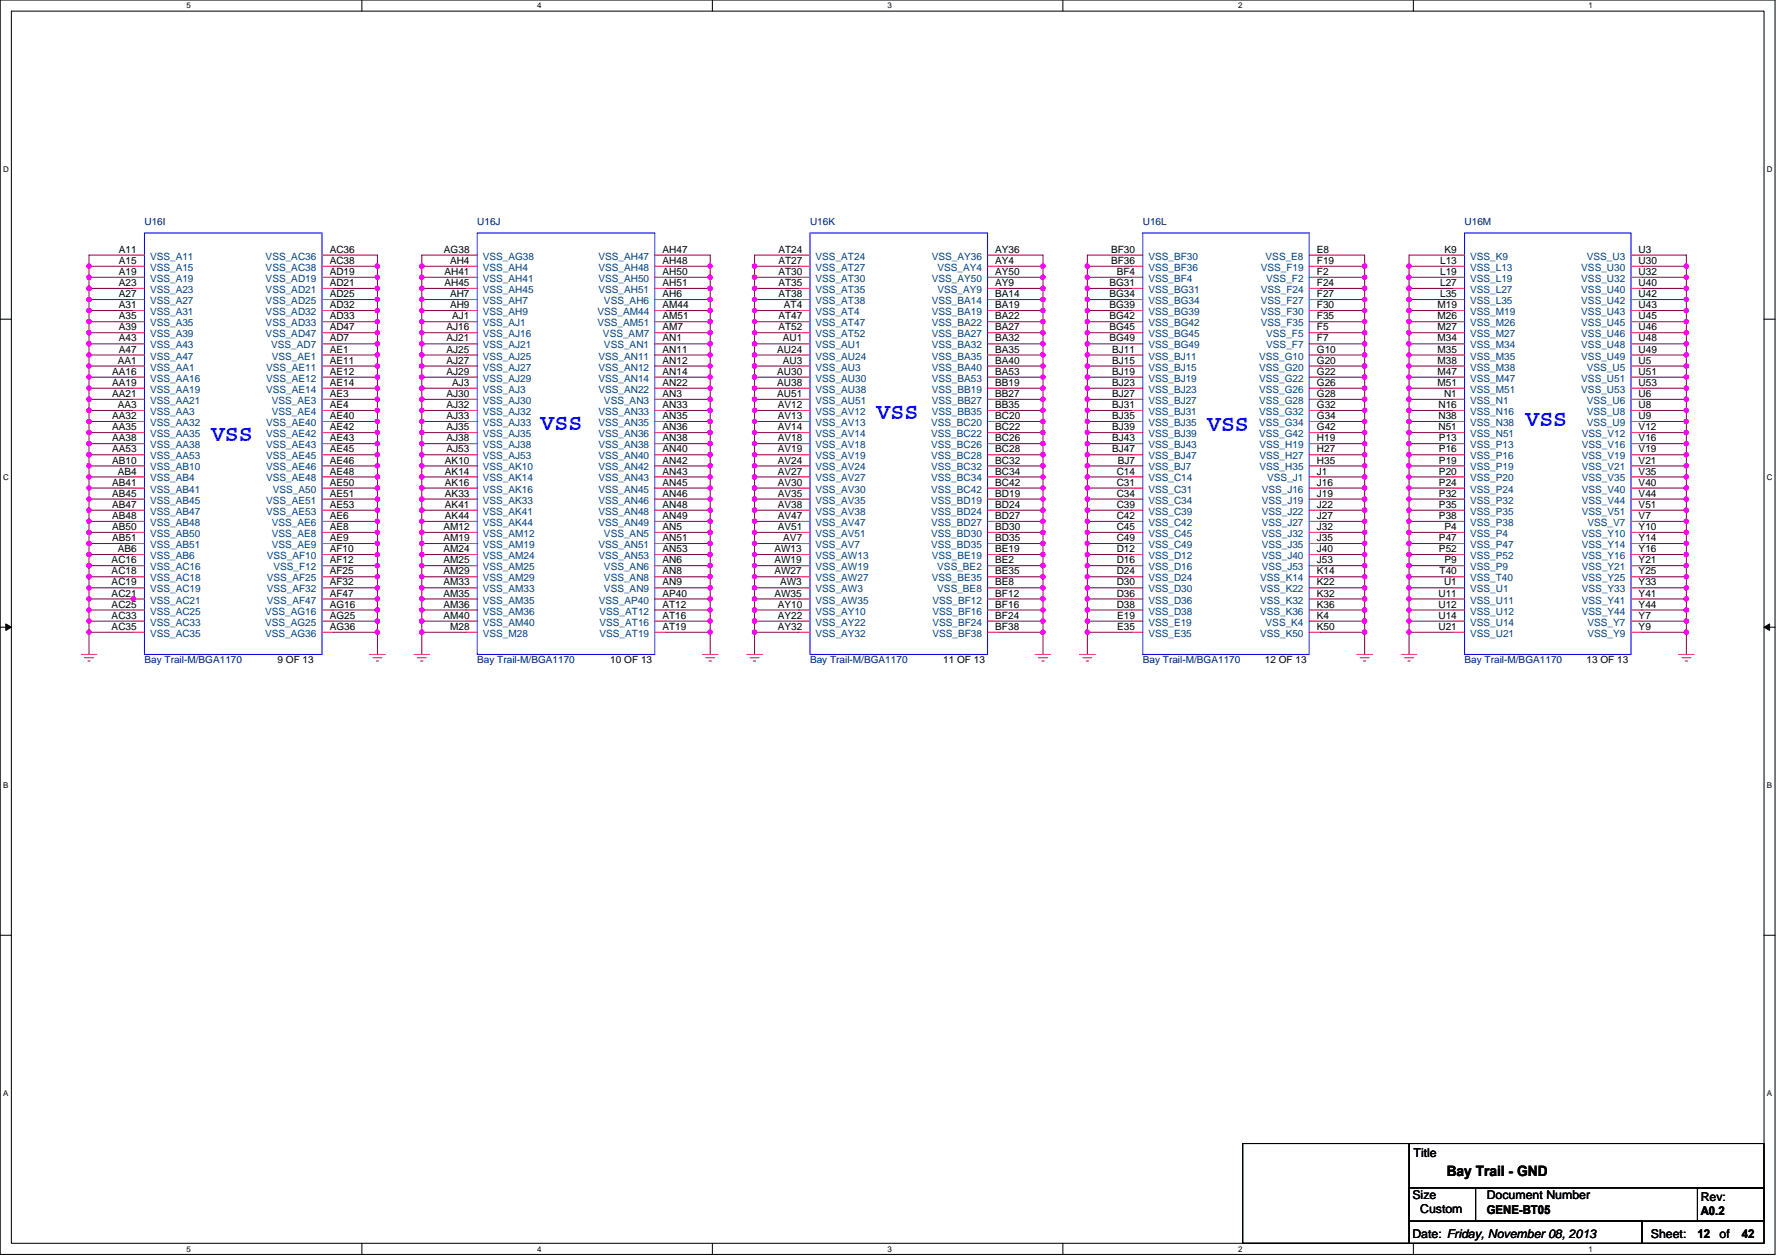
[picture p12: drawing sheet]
<svg xmlns="http://www.w3.org/2000/svg" width="297mm" height="210mm" viewBox="0 0 297 210" stroke-linecap="round" stroke-linejoin="round" font-family="sans-serif">
<defs><g id="words">
<g font-size="3.9" fill="#00f">
<text x="90.4" y="71.8">VSS</text>
<text x="146.5" y="70">VSS</text>
<text x="255" y="71.3">VSS</text>
<text x="35.3" y="73.7">VSS</text>
<text x="201.8" y="72">VSS</text>
</g>
<text font-size="2.4" x="241.8" y="196.6">Bay Trail - GND</text>
<g font-size="2">
<text x="236.3" y="193.4">Title</text>
<text x="236.1" y="200.4">Size</text>
<text x="237.4" y="202.8">Custom</text>
<text x="248.5" y="200.4">Document Number</text>
<text x="248.5" y="202.9">GENE-BT05</text>
<text x="284.3" y="200.8">Rev:</text>
<text x="284.3" y="203.1">A0.2</text>
<text x="236.1" y="206.9">Date: Friday, November 08, 2013</text>
<text x="275.9" y="206.9">Sheet:</text>
<text x="283.7" y="207">12</text>
<text x="287.4" y="206.9">of</text>
<text x="291.2" y="207">42</text>
</g>
<g font-size="1.7" fill="#000080">
<text x="24.1" y="37.7">U16I</text>
<text x="79.8" y="37.7">U16J</text>
<text x="135.4" y="37.7">U16K</text>
<text x="191" y="37.7">U16L</text>
<text x="244.8" y="37.7">U16M</text>
<text x="24.1" y="110.9">Bay Trail-M/BGA1170</text>
<text x="79.8" y="110.9">Bay Trail-M/BGA1170</text>
<text x="135.4" y="110.9">Bay Trail-M/BGA1170</text>
<text x="191" y="110.9">Bay Trail-M/BGA1170</text>
<text x="244.8" y="110.9">Bay Trail-M/BGA1170</text>
</g>
<g font-size="1.7">
<text x="19.9" y="42.2">A11</text>
<text x="19.9" y="44.1">A15</text>
<text x="19.9" y="46">A19</text>
<text x="19.9" y="47.8">A23</text>
<text x="55.1" y="44.1">AC38</text>
<text x="55.1" y="42.2">AC36</text>
<text x="55.1" y="46">AD19</text>
<text x="55.1" y="47.8">AD21</text>
<text x="74.2" y="42.2">AG38</text>
<text x="74.3" y="46">AH41</text>
<text x="74.3" y="47.8">AH45</text>
<text x="75.2" y="44.1">AH4</text>
<text x="110.7" y="47.8">AH51</text>
<text x="110.7" y="46">AH50</text>
<text x="110.7" y="44.1">AH48</text>
<text x="110.7" y="42.2">AH47</text>
<text x="130.1" y="42.2">AT24</text>
<text x="130.1" y="44.1">AT27</text>
<text x="130.1" y="46">AT30</text>
<text x="130.1" y="47.8">AT35</text>
<text x="166.4" y="47.8">AY9</text>
<text x="166.4" y="44.1">AY4</text>
<text x="166.4" y="46">AY50</text>
<text x="166.4" y="42.2">AY36</text>
<text x="185.5" y="47.8">BG31</text>
<text x="185.7" y="42.2">BF30</text>
<text x="185.7" y="44.1">BF36</text>
<text x="186.7" y="46">BF4</text>
<text x="220.1" y="46">F2</text>
<text x="220.1" y="42.2">E8</text>
<text x="220.1" y="47.8">F24</text>
<text x="220.1" y="44.1">F19</text>
<text x="240.7" y="44.1">L13</text>
<text x="240.7" y="46">L19</text>
<text x="240.7" y="47.8">L27</text>
<text x="241.5" y="42.2">K9</text>
<text x="273.9" y="42.2">U3</text>
<text x="273.9" y="44.1">U30</text>
<text x="273.9" y="47.8">U40</text>
<text x="273.9" y="46">U32</text>
<text x="19.9" y="49.7">A27</text>
<text x="19.9" y="51.5">A31</text>
<text x="19.9" y="53.4">A35</text>
<text x="55.1" y="49.7">AD25</text>
<text x="55.1" y="51.5">AD32</text>
<text x="55.1" y="53.4">AD33</text>
<text x="75.2" y="51.5">AH9</text>
<text x="75.2" y="49.7">AH7</text>
<text x="75.6" y="53.4">AJ1</text>
<text x="110.7" y="51.5">AM44</text>
<text x="110.7" y="53.4">AM51</text>
<text x="110.7" y="49.7">AH6</text>
<text x="130.1" y="49.7">AT38</text>
<text x="130.1" y="53.4">AT47</text>
<text x="131" y="51.5">AT4</text>
<text x="166.4" y="51.5">BA19</text>
<text x="166.4" y="53.4">BA22</text>
<text x="166.4" y="49.7">BA14</text>
<text x="185.5" y="49.7">BG34</text>
<text x="185.5" y="53.4">BG42</text>
<text x="185.5" y="51.5">BG39</text>
<text x="220.1" y="53.4">F35</text>
<text x="220.1" y="51.5">F30</text>
<text x="220.1" y="49.7">F27</text>
<text x="240.3" y="53.4">M26</text>
<text x="240.3" y="51.5">M19</text>
<text x="240.7" y="49.7">L35</text>
<text x="273.9" y="49.7">U42</text>
<text x="273.9" y="53.4">U45</text>
<text x="273.9" y="51.5">U43</text>
<text x="19.9" y="57.1">A43</text>
<text x="19.9" y="55.2">A39</text>
<text x="19.9" y="58.9">A47</text>
<text x="55.1" y="58.9">AE1</text>
<text x="55.1" y="55.2">AD47</text>
<text x="55.1" y="57.1">AD7</text>
<text x="74.7" y="58.9">AJ25</text>
<text x="74.7" y="55.2">AJ16</text>
<text x="74.7" y="57.1">AJ21</text>
<text x="110.7" y="58.9">AN11</text>
<text x="110.7" y="57.1">AN1</text>
<text x="110.7" y="55.2">AM7</text>
<text x="129.9" y="58.9">AU24</text>
<text x="130.1" y="55.2">AT52</text>
<text x="130.8" y="57.1">AU1</text>
<text x="166.4" y="58.9">BA35</text>
<text x="166.4" y="55.2">BA27</text>
<text x="166.4" y="57.1">BA32</text>
<text x="185.5" y="57.1">BG49</text>
<text x="185.5" y="55.2">BG45</text>
<text x="185.9" y="58.9">BJ11</text>
<text x="220.1" y="57.1">F7</text>
<text x="220.1" y="55.2">F5</text>
<text x="220.1" y="58.9">G10</text>
<text x="240.3" y="57.1">M34</text>
<text x="240.3" y="55.2">M27</text>
<text x="240.3" y="58.9">M35</text>
<text x="273.9" y="55.2">U46</text>
<text x="273.9" y="57.1">U48</text>
<text x="273.9" y="58.9">U49</text>
<text x="18.8" y="62.7">AA16</text>
<text x="18.8" y="64.5">AA19</text>
<text x="19.7" y="60.8">AA1</text>
<text x="55.1" y="62.7">AE12</text>
<text x="55.1" y="60.8">AE11</text>
<text x="55.1" y="64.5">AE14</text>
<text x="74.7" y="60.8">AJ27</text>
<text x="74.7" y="62.7">AJ29</text>
<text x="75.6" y="64.5">AJ3</text>
<text x="110.7" y="64.5">AN22</text>
<text x="110.7" y="60.8">AN12</text>
<text x="110.7" y="62.7">AN14</text>
<text x="129.9" y="62.7">AU30</text>
<text x="129.9" y="64.5">AU38</text>
<text x="130.8" y="60.8">AU3</text>
<text x="166.4" y="64.5">BB19</text>
<text x="166.4" y="60.8">BA40</text>
<text x="166.4" y="62.7">BA53</text>
<text x="185.9" y="62.7">BJ19</text>
<text x="185.9" y="60.8">BJ15</text>
<text x="185.9" y="64.5">BJ23</text>
<text x="220.1" y="62.7">G22</text>
<text x="220.1" y="60.8">G20</text>
<text x="220.1" y="64.5">G26</text>
<text x="240.3" y="62.7">M47</text>
<text x="240.3" y="60.8">M38</text>
<text x="240.3" y="64.5">M51</text>
<text x="273.9" y="60.8">U5</text>
<text x="273.9" y="62.7">U51</text>
<text x="273.9" y="64.5">U53</text>
<text x="18.8" y="66.4">AA21</text>
<text x="18.8" y="70.1">AA32</text>
<text x="18.8" y="71.9">AA35</text>
<text x="19.7" y="68.2">AA3</text>
<text x="55.1" y="68.2">AE4</text>
<text x="55.1" y="66.4">AE3</text>
<text x="55.1" y="70.1">AE40</text>
<text x="55.1" y="71.9">AE42</text>
<text x="74.7" y="70.1">AJ33</text>
<text x="74.7" y="71.9">AJ35</text>
<text x="74.7" y="68.2">AJ32</text>
<text x="74.7" y="66.4">AJ30</text>
<text x="110.7" y="70.1">AN35</text>
<text x="110.7" y="71.9">AN36</text>
<text x="110.7" y="68.2">AN33</text>
<text x="110.7" y="66.4">AN3</text>
<text x="129.9" y="66.4">AU51</text>
<text x="130" y="68.2">AV12</text>
<text x="130" y="71.9">AV14</text>
<text x="130" y="70.1">AV13</text>
<text x="166.4" y="70.1">BC20</text>
<text x="166.4" y="71.9">BC22</text>
<text x="166.4" y="68.2">BB35</text>
<text x="166.4" y="66.4">BB27</text>
<text x="185.9" y="71.9">BJ39</text>
<text x="185.9" y="70.1">BJ35</text>
<text x="185.9" y="68.2">BJ31</text>
<text x="185.9" y="66.4">BJ27</text>
<text x="220.1" y="66.4">G28</text>
<text x="220.1" y="68.2">G32</text>
<text x="220.1" y="71.9">G42</text>
<text x="220.1" y="70.1">G34</text>
<text x="240.5" y="68.2">N16</text>
<text x="240.5" y="71.9">N51</text>
<text x="240.5" y="70.1">N38</text>
<text x="241.4" y="66.4">N1</text>
<text x="273.9" y="66.4">U6</text>
<text x="273.9" y="68.2">U8</text>
<text x="273.9" y="70.1">U9</text>
<text x="273.9" y="71.9">V12</text>
<text x="18.8" y="75.6">AA53</text>
<text x="18.8" y="73.8">AA38</text>
<text x="18.8" y="77.5">AB10</text>
<text x="55.1" y="73.8">AE43</text>
<text x="55.1" y="75.6">AE45</text>
<text x="55.1" y="77.5">AE46</text>
<text x="74.4" y="77.5">AK10</text>
<text x="74.7" y="73.8">AJ38</text>
<text x="74.7" y="75.6">AJ53</text>
<text x="110.7" y="77.5">AN42</text>
<text x="110.7" y="73.8">AN38</text>
<text x="110.7" y="75.6">AN40</text>
<text x="130" y="75.6">AV19</text>
<text x="130" y="73.8">AV18</text>
<text x="130" y="77.5">AV24</text>
<text x="166.4" y="77.5">BC32</text>
<text x="166.4" y="73.8">BC26</text>
<text x="166.4" y="75.6">BC28</text>
<text x="185.9" y="75.6">BJ47</text>
<text x="185.9" y="73.8">BJ43</text>
<text x="186.8" y="77.5">BJ7</text>
<text x="220.1" y="75.6">H27</text>
<text x="220.1" y="73.8">H19</text>
<text x="220.1" y="77.5">H35</text>
<text x="240.5" y="75.6">P16</text>
<text x="240.5" y="73.8">P13</text>
<text x="240.5" y="77.5">P19</text>
<text x="273.9" y="75.6">V19</text>
<text x="273.9" y="73.8">V16</text>
<text x="273.9" y="77.5">V21</text>
<text x="18.8" y="81.2">AB41</text>
<text x="18.8" y="83">AB45</text>
<text x="19.7" y="79.3">AB4</text>
<text x="55.1" y="81.2">AE50</text>
<text x="55.1" y="79.3">AE48</text>
<text x="55.1" y="83">AE51</text>
<text x="74.4" y="83">AK33</text>
<text x="74.4" y="81.2">AK16</text>
<text x="74.4" y="79.3">AK14</text>
<text x="110.7" y="83">AN46</text>
<text x="110.7" y="81.2">AN45</text>
<text x="110.7" y="79.3">AN43</text>
<text x="130" y="79.3">AV27</text>
<text x="130" y="81.2">AV30</text>
<text x="130" y="83">AV35</text>
<text x="166.4" y="83">BD19</text>
<text x="166.4" y="81.2">BC42</text>
<text x="166.4" y="79.3">BC34</text>
<text x="186.7" y="79.3">C14</text>
<text x="186.7" y="81.2">C31</text>
<text x="186.7" y="83">C34</text>
<text x="220.1" y="79.3">J1</text>
<text x="220.1" y="81.2">J16</text>
<text x="220.1" y="83">J19</text>
<text x="240.5" y="79.3">P20</text>
<text x="240.5" y="81.2">P24</text>
<text x="240.5" y="83">P32</text>
<text x="273.9" y="79.3">V35</text>
<text x="273.9" y="81.2">V40</text>
<text x="273.9" y="83">V44</text>
<text x="18.8" y="84.9">AB47</text>
<text x="18.8" y="86.8">AB48</text>
<text x="18.8" y="88.6">AB50</text>
<text x="55.1" y="86.8">AE6</text>
<text x="55.1" y="88.6">AE8</text>
<text x="55.1" y="84.9">AE53</text>
<text x="74.1" y="88.6">AM12</text>
<text x="74.4" y="84.9">AK41</text>
<text x="74.4" y="86.8">AK44</text>
<text x="110.7" y="84.9">AN48</text>
<text x="110.7" y="86.8">AN49</text>
<text x="110.7" y="88.6">AN5</text>
<text x="130" y="86.8">AV47</text>
<text x="130" y="84.9">AV38</text>
<text x="130" y="88.6">AV51</text>
<text x="166.4" y="88.6">BD30</text>
<text x="166.4" y="84.9">BD24</text>
<text x="166.4" y="86.8">BD27</text>
<text x="186.7" y="86.8">C42</text>
<text x="186.7" y="84.9">C39</text>
<text x="186.7" y="88.6">C45</text>
<text x="220.1" y="86.8">J27</text>
<text x="220.1" y="84.9">J22</text>
<text x="220.1" y="88.6">J32</text>
<text x="240.5" y="86.8">P38</text>
<text x="240.5" y="84.9">P35</text>
<text x="241.5" y="88.6">P4</text>
<text x="273.9" y="84.9">V51</text>
<text x="273.9" y="86.8">V7</text>
<text x="273.9" y="88.6">Y10</text>
<text x="18.7" y="94.2">AC16</text>
<text x="18.8" y="90.5">AB51</text>
<text x="19.7" y="92.3">AB6</text>
<text x="55.1" y="90.5">AE9</text>
<text x="55.1" y="92.3">AF10</text>
<text x="55.1" y="94.2">AF12</text>
<text x="74.1" y="94.2">AM25</text>
<text x="74.1" y="92.3">AM24</text>
<text x="74.1" y="90.5">AM19</text>
<text x="110.7" y="92.3">AN53</text>
<text x="110.7" y="90.5">AN51</text>
<text x="110.7" y="94.2">AN6</text>
<text x="129.5" y="92.3">AW13</text>
<text x="129.5" y="94.2">AW19</text>
<text x="130.9" y="90.5">AV7</text>
<text x="166.4" y="94.2">BE2</text>
<text x="166.4" y="90.5">BD35</text>
<text x="166.4" y="92.3">BE19</text>
<text x="186.7" y="90.5">C49</text>
<text x="186.7" y="92.3">D12</text>
<text x="186.7" y="94.2">D16</text>
<text x="220.1" y="90.5">J35</text>
<text x="220.1" y="92.3">J40</text>
<text x="220.1" y="94.2">J53</text>
<text x="240.5" y="90.5">P47</text>
<text x="240.5" y="92.3">P52</text>
<text x="241.5" y="94.2">P9</text>
<text x="273.9" y="90.5">Y14</text>
<text x="273.9" y="92.3">Y16</text>
<text x="273.9" y="94.2">Y21</text>
<text x="18.7" y="96">AC18</text>
<text x="18.7" y="97.9">AC19</text>
<text x="18.7" y="99.7">AC21</text>
<text x="18.7" y="101.6">AC25</text>
<text x="55.1" y="96">AF25</text>
<text x="55.1" y="97.9">AF32</text>
<text x="55.1" y="99.7">AF47</text>
<text x="55.1" y="101.6">AG16</text>
<text x="74.1" y="101.6">AM36</text>
<text x="74.1" y="99.7">AM35</text>
<text x="74.1" y="97.9">AM33</text>
<text x="74.1" y="96">AM29</text>
<text x="110.7" y="101.6">AT12</text>
<text x="110.7" y="97.9">AN9</text>
<text x="110.7" y="96">AN8</text>
<text x="110.7" y="99.7">AP40</text>
<text x="129.5" y="96">AW27</text>
<text x="129.5" y="99.7">AW35</text>
<text x="130" y="101.6">AY10</text>
<text x="130.4" y="97.9">AW3</text>
<text x="166.4" y="97.9">BE8</text>
<text x="166.4" y="101.6">BF16</text>
<text x="166.4" y="99.7">BF12</text>
<text x="166.4" y="96">BE35</text>
<text x="186.7" y="96">D24</text>
<text x="186.7" y="97.9">D30</text>
<text x="186.7" y="99.7">D36</text>
<text x="186.7" y="101.6">D38</text>
<text x="220.1" y="96">K14</text>
<text x="220.1" y="97.9">K22</text>
<text x="220.1" y="99.7">K32</text>
<text x="220.1" y="101.6">K36</text>
<text x="240.5" y="99.7">U11</text>
<text x="240.5" y="101.6">U12</text>
<text x="240.6" y="96">T40</text>
<text x="241.4" y="97.9">U1</text>
<text x="273.9" y="96">Y25</text>
<text x="273.9" y="97.9">Y33</text>
<text x="273.9" y="99.7">Y41</text>
<text x="273.9" y="101.6">Y44</text>
<text x="18.7" y="103.4">AC33</text>
<text x="18.7" y="105.3">AC35</text>
<text x="55.1" y="103.4">AG25</text>
<text x="55.1" y="105.3">AG36</text>
<text x="74.1" y="103.4">AM40</text>
<text x="75.2" y="105.3">M28</text>
<text x="110.7" y="103.4">AT16</text>
<text x="110.7" y="105.3">AT19</text>
<text x="130" y="105.3">AY32</text>
<text x="130" y="103.4">AY22</text>
<text x="166.4" y="103.4">BF24</text>
<text x="166.4" y="105.3">BF38</text>
<text x="186.8" y="105.3">E35</text>
<text x="186.8" y="103.4">E19</text>
<text x="220.1" y="105.3">K50</text>
<text x="220.1" y="103.4">K4</text>
<text x="240.5" y="105.3">U21</text>
<text x="240.5" y="103.4">U14</text>
<text x="273.9" y="105.3">Y9</text>
<text x="273.9" y="103.4">Y7</text>
<text x="46.4" y="110.9">9 OF 13</text>
<text x="102" y="110.9">10 OF 13</text>
<text x="157.6" y="110.9">11 OF 13</text>
<text x="211.4" y="110.9">12 OF 13</text>
<text x="265.2" y="110.9">13 OF 13</text>
</g>
<g font-size="1.7" fill="#004080">
<text x="25.1" y="43.4">VSS_A11</text>
<text x="25.1" y="45.3">VSS_A15</text>
<text x="25.1" y="47.1">VSS_A19</text>
<text x="44.4" y="45.3">VSS_AC38</text>
<text x="44.4" y="43.4">VSS_AC36</text>
<text x="44.4" y="47.1">VSS_AD19</text>
<text x="80.7" y="47.1">VSS_AH41</text>
<text x="80.7" y="45.3">VSS_AH4</text>
<text x="80.7" y="43.4">VSS_AG38</text>
<text x="100" y="47.1">VSS_AH50</text>
<text x="100" y="45.3">VSS_AH48</text>
<text x="100" y="43.4">VSS_AH47</text>
<text x="136.3" y="43.4">VSS_AT24</text>
<text x="136.3" y="45.3">VSS_AT27</text>
<text x="136.3" y="47.1">VSS_AT30</text>
<text x="155.8" y="47.1">VSS_AY50</text>
<text x="155.8" y="43.4">VSS_AY36</text>
<text x="156.7" y="45.3">VSS_AY4</text>
<text x="192" y="43.4">VSS_BF30</text>
<text x="192" y="45.3">VSS_BF36</text>
<text x="192" y="47.1">VSS_BF4</text>
<text x="210.7" y="45.3">VSS_F19</text>
<text x="211.6" y="43.4">VSS_E8</text>
<text x="211.7" y="47.1">VSS_F2</text>
<text x="245.7" y="45.3">VSS_L13</text>
<text x="245.7" y="47.1">VSS_L19</text>
<text x="245.7" y="43.4">VSS_K9</text>
<text x="264.3" y="45.3">VSS_U30</text>
<text x="264.3" y="47.1">VSS_U32</text>
<text x="265.3" y="43.4">VSS_U3</text>
<text x="25.1" y="49">VSS_A23</text>
<text x="25.1" y="50.8">VSS_A27</text>
<text x="25.1" y="52.7">VSS_A31</text>
<text x="44.4" y="49">VSS_AD21</text>
<text x="44.4" y="50.8">VSS_AD25</text>
<text x="44.4" y="52.7">VSS_AD32</text>
<text x="80.7" y="52.7">VSS_AH9</text>
<text x="80.7" y="50.8">VSS_AH7</text>
<text x="80.7" y="49">VSS_AH45</text>
<text x="99.9" y="52.7">VSS_AM44</text>
<text x="100" y="49">VSS_AH51</text>
<text x="101" y="50.8">VSS_AH6</text>
<text x="136.3" y="49">VSS_AT35</text>
<text x="136.3" y="50.8">VSS_AT38</text>
<text x="136.3" y="52.7">VSS_AT4</text>
<text x="155.7" y="52.7">VSS_BA19</text>
<text x="155.7" y="50.8">VSS_BA14</text>
<text x="156.7" y="49">VSS_AY9</text>
<text x="192" y="49">VSS_BG31</text>
<text x="192" y="50.8">VSS_BG34</text>
<text x="192" y="52.7">VSS_BG39</text>
<text x="210.7" y="52.7">VSS_F30</text>
<text x="210.7" y="50.8">VSS_F27</text>
<text x="210.7" y="49">VSS_F24</text>
<text x="245.7" y="49">VSS_L27</text>
<text x="245.7" y="50.8">VSS_L35</text>
<text x="245.7" y="52.7">VSS_M19</text>
<text x="264.3" y="50.8">VSS_U42</text>
<text x="264.3" y="52.7">VSS_U43</text>
<text x="264.3" y="49">VSS_U40</text>
<text x="25.1" y="54.5">VSS_A35</text>
<text x="25.1" y="58.3">VSS_A43</text>
<text x="25.1" y="56.4">VSS_A39</text>
<text x="44.4" y="54.5">VSS_AD33</text>
<text x="44.4" y="56.4">VSS_AD47</text>
<text x="45.3" y="58.3">VSS_AD7</text>
<text x="80.7" y="56.4">VSS_AJ16</text>
<text x="80.7" y="58.3">VSS_AJ21</text>
<text x="80.7" y="54.5">VSS_AJ1</text>
<text x="99.9" y="54.5">VSS_AM51</text>
<text x="100.8" y="56.4">VSS_AM7</text>
<text x="101" y="58.3">VSS_AN1</text>
<text x="136.3" y="54.5">VSS_AT47</text>
<text x="136.3" y="58.3">VSS_AU1</text>
<text x="136.3" y="56.4">VSS_AT52</text>
<text x="155.7" y="56.4">VSS_BA27</text>
<text x="155.7" y="58.3">VSS_BA32</text>
<text x="155.7" y="54.5">VSS_BA22</text>
<text x="192" y="54.5">VSS_BG42</text>
<text x="192" y="58.3">VSS_BG49</text>
<text x="192" y="56.4">VSS_BG45</text>
<text x="210.7" y="54.5">VSS_F35</text>
<text x="211.7" y="58.3">VSS_F7</text>
<text x="211.7" y="56.4">VSS_F5</text>
<text x="245.7" y="54.5">VSS_M26</text>
<text x="245.7" y="58.3">VSS_M34</text>
<text x="245.7" y="56.4">VSS_M27</text>
<text x="264.3" y="54.5">VSS_U45</text>
<text x="264.3" y="56.4">VSS_U46</text>
<text x="264.3" y="58.3">VSS_U48</text>
<text x="25.1" y="60.1">VSS_A47</text>
<text x="25.1" y="63.8">VSS_AA16</text>
<text x="25.1" y="62">VSS_AA1</text>
<text x="25.1" y="65.7">VSS_AA19</text>
<text x="44.5" y="63.8">VSS_AE12</text>
<text x="44.5" y="62">VSS_AE11</text>
<text x="44.5" y="65.7">VSS_AE14</text>
<text x="45.4" y="60.1">VSS_AE1</text>
<text x="80.7" y="65.7">VSS_AJ3</text>
<text x="80.7" y="62">VSS_AJ27</text>
<text x="80.7" y="63.8">VSS_AJ29</text>
<text x="80.7" y="60.1">VSS_AJ25</text>
<text x="100" y="65.7">VSS_AN22</text>
<text x="100" y="62">VSS_AN12</text>
<text x="100" y="63.8">VSS_AN14</text>
<text x="100" y="60.1">VSS_AN11</text>
<text x="136.3" y="60.1">VSS_AU24</text>
<text x="136.3" y="63.8">VSS_AU30</text>
<text x="136.3" y="62">VSS_AU3</text>
<text x="136.3" y="65.7">VSS_AU38</text>
<text x="155.7" y="65.7">VSS_BB19</text>
<text x="155.7" y="62">VSS_BA40</text>
<text x="155.7" y="63.8">VSS_BA53</text>
<text x="155.7" y="60.1">VSS_BA35</text>
<text x="192" y="60.1">VSS_BJ11</text>
<text x="192" y="63.8">VSS_BJ19</text>
<text x="192" y="62">VSS_BJ15</text>
<text x="192" y="65.7">VSS_BJ23</text>
<text x="210.5" y="60.1">VSS_G10</text>
<text x="210.5" y="63.8">VSS_G22</text>
<text x="210.5" y="62">VSS_G20</text>
<text x="210.5" y="65.7">VSS_G26</text>
<text x="245.7" y="60.1">VSS_M35</text>
<text x="245.7" y="63.8">VSS_M47</text>
<text x="245.7" y="62">VSS_M38</text>
<text x="245.7" y="65.7">VSS_M51</text>
<text x="264.3" y="63.8">VSS_U51</text>
<text x="264.3" y="65.7">VSS_U53</text>
<text x="264.3" y="60.1">VSS_U49</text>
<text x="265.3" y="62">VSS_U5</text>
<text x="25.1" y="69.4">VSS_AA3</text>
<text x="25.1" y="67.5">VSS_AA21</text>
<text x="25.1" y="71.2">VSS_AA32</text>
<text x="44.5" y="71.2">VSS_AE40</text>
<text x="45.4" y="69.4">VSS_AE4</text>
<text x="45.4" y="67.5">VSS_AE3</text>
<text x="80.7" y="71.2">VSS_AJ33</text>
<text x="80.7" y="69.4">VSS_AJ32</text>
<text x="80.7" y="67.5">VSS_AJ30</text>
<text x="100" y="71.2">VSS_AN35</text>
<text x="100" y="69.4">VSS_AN33</text>
<text x="101" y="67.5">VSS_AN3</text>
<text x="136.3" y="67.5">VSS_AU51</text>
<text x="136.3" y="69.4">VSS_AV12</text>
<text x="136.3" y="71.2">VSS_AV13</text>
<text x="155.7" y="71.2">VSS_BC20</text>
<text x="155.7" y="69.4">VSS_BB35</text>
<text x="155.7" y="67.5">VSS_BB27</text>
<text x="192" y="71.2">VSS_BJ35</text>
<text x="192" y="69.4">VSS_BJ31</text>
<text x="192" y="67.5">VSS_BJ27</text>
<text x="210.5" y="67.5">VSS_G28</text>
<text x="210.5" y="69.4">VSS_G32</text>
<text x="210.5" y="71.2">VSS_G34</text>
<text x="245.7" y="67.5">VSS_N1</text>
<text x="245.7" y="69.4">VSS_N16</text>
<text x="245.7" y="71.2">VSS_N38</text>
<text x="265.3" y="67.5">VSS_U6</text>
<text x="265.3" y="69.4">VSS_U8</text>
<text x="265.3" y="71.2">VSS_U9</text>
<text x="25.1" y="73.1">VSS_AA35</text>
<text x="25.1" y="76.8">VSS_AA53</text>
<text x="25.1" y="74.9">VSS_AA38</text>
<text x="44.5" y="73.1">VSS_AE42</text>
<text x="44.5" y="74.9">VSS_AE43</text>
<text x="44.5" y="76.8">VSS_AE45</text>
<text x="80.7" y="74.9">VSS_AJ38</text>
<text x="80.7" y="76.8">VSS_AJ53</text>
<text x="80.7" y="73.1">VSS_AJ35</text>
<text x="100" y="74.9">VSS_AN38</text>
<text x="100" y="76.8">VSS_AN40</text>
<text x="100" y="73.1">VSS_AN36</text>
<text x="136.3" y="73.1">VSS_AV14</text>
<text x="136.3" y="76.8">VSS_AV19</text>
<text x="136.3" y="74.9">VSS_AV18</text>
<text x="155.7" y="74.9">VSS_BC26</text>
<text x="155.7" y="76.8">VSS_BC28</text>
<text x="155.7" y="73.1">VSS_BC22</text>
<text x="192" y="76.8">VSS_BJ47</text>
<text x="192" y="74.9">VSS_BJ43</text>
<text x="192" y="73.1">VSS_BJ39</text>
<text x="210.5" y="73.1">VSS_G42</text>
<text x="210.5" y="76.8">VSS_H27</text>
<text x="210.5" y="74.9">VSS_H19</text>
<text x="245.7" y="73.1">VSS_N51</text>
<text x="245.7" y="76.8">VSS_P16</text>
<text x="245.7" y="74.9">VSS_P13</text>
<text x="264.4" y="73.1">VSS_V12</text>
<text x="264.4" y="76.8">VSS_V19</text>
<text x="264.4" y="74.9">VSS_V16</text>
<text x="25.1" y="78.7">VSS_AB10</text>
<text x="25.1" y="80.5">VSS_AB4</text>
<text x="25.1" y="82.4">VSS_AB41</text>
<text x="44.5" y="78.7">VSS_AE46</text>
<text x="44.5" y="80.5">VSS_AE48</text>
<text x="45.6" y="82.4">VSS_A50</text>
<text x="80.7" y="82.4">VSS_AK16</text>
<text x="80.7" y="80.5">VSS_AK14</text>
<text x="80.7" y="78.7">VSS_AK10</text>
<text x="100" y="82.4">VSS_AN45</text>
<text x="100" y="80.5">VSS_AN43</text>
<text x="100" y="78.7">VSS_AN42</text>
<text x="136.3" y="78.7">VSS_AV24</text>
<text x="136.3" y="80.5">VSS_AV27</text>
<text x="136.3" y="82.4">VSS_AV30</text>
<text x="155.7" y="82.4">VSS_BC42</text>
<text x="155.7" y="80.5">VSS_BC34</text>
<text x="155.7" y="78.7">VSS_BC32</text>
<text x="192" y="80.5">VSS_C14</text>
<text x="192" y="82.4">VSS_C31</text>
<text x="192" y="78.7">VSS_BJ7</text>
<text x="210.5" y="78.7">VSS_H35</text>
<text x="210.9" y="82.4">VSS_J16</text>
<text x="211.8" y="80.5">VSS_J1</text>
<text x="245.7" y="78.7">VSS_P19</text>
<text x="245.7" y="80.5">VSS_P20</text>
<text x="245.7" y="82.4">VSS_P24</text>
<text x="264.4" y="78.7">VSS_V21</text>
<text x="264.4" y="80.5">VSS_V35</text>
<text x="264.4" y="82.4">VSS_V40</text>
<text x="25.1" y="84.2">VSS_AB45</text>
<text x="25.1" y="86.1">VSS_AB47</text>
<text x="25.1" y="87.9">VSS_AB48</text>
<text x="25.1" y="89.8">VSS_AB50</text>
<text x="44.5" y="84.2">VSS_AE51</text>
<text x="44.5" y="86.1">VSS_AE53</text>
<text x="45.4" y="87.9">VSS_AE6</text>
<text x="45.4" y="89.8">VSS_AE8</text>
<text x="80.7" y="89.8">VSS_AM12</text>
<text x="80.7" y="86.1">VSS_AK41</text>
<text x="80.7" y="87.9">VSS_AK44</text>
<text x="80.7" y="84.2">VSS_AK33</text>
<text x="100" y="86.1">VSS_AN48</text>
<text x="100" y="87.9">VSS_AN49</text>
<text x="100" y="84.2">VSS_AN46</text>
<text x="101" y="89.8">VSS_AN5</text>
<text x="136.3" y="84.2">VSS_AV35</text>
<text x="136.3" y="87.9">VSS_AV47</text>
<text x="136.3" y="86.1">VSS_AV38</text>
<text x="136.3" y="89.8">VSS_AV51</text>
<text x="155.7" y="89.8">VSS_BD30</text>
<text x="155.7" y="86.1">VSS_BD24</text>
<text x="155.7" y="87.9">VSS_BD27</text>
<text x="155.7" y="84.2">VSS_BD19</text>
<text x="192" y="84.2">VSS_C34</text>
<text x="192" y="87.9">VSS_C42</text>
<text x="192" y="86.1">VSS_C39</text>
<text x="192" y="89.8">VSS_C45</text>
<text x="210.9" y="84.2">VSS_J19</text>
<text x="210.9" y="87.9">VSS_J27</text>
<text x="210.9" y="86.1">VSS_J22</text>
<text x="210.9" y="89.8">VSS_J32</text>
<text x="245.7" y="84.2">VSS_P32</text>
<text x="245.7" y="87.9">VSS_P38</text>
<text x="245.7" y="86.1">VSS_P35</text>
<text x="245.7" y="89.8">VSS_P4</text>
<text x="264.4" y="84.2">VSS_V44</text>
<text x="264.4" y="86.1">VSS_V51</text>
<text x="264.4" y="89.8">VSS_Y10</text>
<text x="265.3" y="87.9">VSS_V7</text>
<text x="25.1" y="91.6">VSS_AB51</text>
<text x="25.1" y="93.5">VSS_AB6</text>
<text x="25.1" y="95.3">VSS_AC16</text>
<text x="44.6" y="93.5">VSS_AF10</text>
<text x="45.4" y="91.6">VSS_AE9</text>
<text x="45.7" y="95.3">VSS_F12</text>
<text x="80.7" y="95.3">VSS_AM25</text>
<text x="80.7" y="93.5">VSS_AM24</text>
<text x="80.7" y="91.6">VSS_AM19</text>
<text x="100" y="93.5">VSS_AN53</text>
<text x="100" y="91.6">VSS_AN51</text>
<text x="101" y="95.3">VSS_AN6</text>
<text x="136.3" y="91.6">VSS_AV7</text>
<text x="136.3" y="93.5">VSS_AW13</text>
<text x="136.3" y="95.3">VSS_AW19</text>
<text x="155.7" y="91.6">VSS_BD35</text>
<text x="155.7" y="93.5">VSS_BE19</text>
<text x="156.7" y="95.3">VSS_BE2</text>
<text x="192" y="91.6">VSS_C49</text>
<text x="192" y="93.5">VSS_D12</text>
<text x="192" y="95.3">VSS_D16</text>
<text x="210.9" y="91.6">VSS_J35</text>
<text x="210.9" y="93.5">VSS_J40</text>
<text x="210.9" y="95.3">VSS_J53</text>
<text x="245.7" y="91.6">VSS_P47</text>
<text x="245.7" y="93.5">VSS_P52</text>
<text x="245.7" y="95.3">VSS_P9</text>
<text x="264.4" y="91.6">VSS_Y14</text>
<text x="264.4" y="93.5">VSS_Y16</text>
<text x="264.4" y="95.3">VSS_Y21</text>
<text x="25.1" y="97.2">VSS_AC18</text>
<text x="25.1" y="99">VSS_AC19</text>
<text x="25.1" y="100.9">VSS_AC21</text>
<text x="44.6" y="97.2">VSS_AF25</text>
<text x="44.6" y="99">VSS_AF32</text>
<text x="44.6" y="100.9">VSS_AF47</text>
<text x="80.7" y="100.9">VSS_AM35</text>
<text x="80.7" y="99">VSS_AM33</text>
<text x="80.7" y="97.2">VSS_AM29</text>
<text x="100.1" y="100.9">VSS_AP40</text>
<text x="101" y="99">VSS_AN9</text>
<text x="101" y="97.2">VSS_AN8</text>
<text x="136.3" y="97.2">VSS_AW27</text>
<text x="136.3" y="100.9">VSS_AW35</text>
<text x="136.3" y="99">VSS_AW3</text>
<text x="155.7" y="97.2">VSS_BE35</text>
<text x="155.8" y="100.9">VSS_BF12</text>
<text x="156.7" y="99">VSS_BE8</text>
<text x="192" y="97.2">VSS_D24</text>
<text x="192" y="99">VSS_D30</text>
<text x="192" y="100.9">VSS_D36</text>
<text x="210.6" y="97.2">VSS_K14</text>
<text x="210.6" y="99">VSS_K22</text>
<text x="210.6" y="100.9">VSS_K32</text>
<text x="245.7" y="97.2">VSS_T40</text>
<text x="245.7" y="99">VSS_U1</text>
<text x="245.7" y="100.9">VSS_U11</text>
<text x="264.4" y="97.2">VSS_Y25</text>
<text x="264.4" y="99">VSS_Y33</text>
<text x="264.4" y="100.9">VSS_Y41</text>
<text x="25.1" y="102.7">VSS_AC25</text>
<text x="25.1" y="104.6">VSS_AC33</text>
<text x="25.1" y="106.5">VSS_AC35</text>
<text x="44.3" y="102.7">VSS_AG16</text>
<text x="44.3" y="104.6">VSS_AG25</text>
<text x="44.3" y="106.5">VSS_AG36</text>
<text x="80.7" y="104.6">VSS_AM40</text>
<text x="80.7" y="106.5">VSS_M28</text>
<text x="80.7" y="102.7">VSS_AM36</text>
<text x="100.2" y="104.6">VSS_AT16</text>
<text x="100.2" y="106.5">VSS_AT19</text>
<text x="100.2" y="102.7">VSS_AT12</text>
<text x="136.3" y="102.7">VSS_AY10</text>
<text x="136.3" y="106.5">VSS_AY32</text>
<text x="136.3" y="104.6">VSS_AY22</text>
<text x="155.8" y="104.6">VSS_BF24</text>
<text x="155.8" y="106.5">VSS_BF38</text>
<text x="155.8" y="102.7">VSS_BF16</text>
<text x="192" y="102.7">VSS_D38</text>
<text x="192" y="106.5">VSS_E35</text>
<text x="192" y="104.6">VSS_E19</text>
<text x="210.6" y="102.7">VSS_K36</text>
<text x="210.6" y="106.5">VSS_K50</text>
<text x="211.6" y="104.6">VSS_K4</text>
<text x="245.7" y="102.7">VSS_U12</text>
<text x="245.7" y="106.5">VSS_U21</text>
<text x="245.7" y="104.6">VSS_U14</text>
<text x="264.4" y="102.7">VSS_Y44</text>
<text x="265.4" y="106.5">VSS_Y9</text>
<text x="265.4" y="104.6">VSS_Y7</text>
</g>
<g font-size="1.3">
<text x="31.2" y="1.4">5</text>
<text x="89.8" y="1.4">4</text>
<text x="148.4" y="1.4">3</text>
<text x="207" y="1.4">2</text>
<text x="265.6" y="1.4">1</text>
<text x=".5" y="28.8">D</text>
<text x="295.3" y="28.8">D</text>
<text x=".5" y="80.3">C</text>
<text x="295.3" y="80.3">C</text>
<text x=".5" y="131.8">B</text>
<text x="295.3" y="131.8">B</text>
<text x=".5" y="183.3">A</text>
<text x="295.3" y="183.3">A</text>
<text x="31.2" y="209.2">5</text>
<text x="89.8" y="209.2">4</text>
<text x="148.4" y="209.2">3</text>
<text x="207" y="209.2">2</text>
<text x="265.6" y="209.2">1</text>
</g>
</g></defs>
<path d="M0 0h296.7v209.7h-296.7zM1.9 1.9h293v206h-293z" fill="none" stroke="#000" stroke-width=".17"/>
<g fill="#fff">
<path d="M31.2 .2h.7v1.5h-.7z"/>
<path d="M31.2 208h.7v1.5h-.7z"/>
</g>
<path d="M60.5 0v1.9M60.5 207.9v1.8" fill="none" stroke="#000" stroke-width=".17"/>
<g fill="#fff">
<path d="M89.8 .2h.7v1.5h-.7z"/>
<path d="M89.8 208h.7v1.5h-.7z"/>
</g>
<path d="M119.1 0v1.9M119.1 207.9v1.8" fill="none" stroke="#000" stroke-width=".17"/>
<g fill="#fff">
<path d="M148.4 .2h.7v1.5h-.7z"/>
<path d="M148.4 208h.7v1.5h-.7z"/>
</g>
<path d="M177.7 0v1.9M177.7 207.9v1.8" fill="none" stroke="#000" stroke-width=".17"/>
<g fill="#fff">
<path d="M207 .2h.7v1.5h-.7z"/>
<path d="M207 208h.7v1.5h-.7z"/>
</g>
<path d="M236.3 0v1.9M236.3 207.9v1.8" fill="none" stroke="#000" stroke-width=".17"/>
<g fill="#fff">
<path d="M265.6 .2h.7v1.5h-.7z"/>
<path d="M265.6 208h.7v1.5h-.7z"/>
<path d="M.5 27.6h1v1.5h-1z"/>
<path d="M295.3 27.6h1v1.5h-1z"/>
<path d="M.5 79.1h1v1.5h-1z"/>
<path d="M295.3 79.1h1v1.5h-1z"/>
</g>
<path d="M0 53.4h1.9M294.9 53.4h1.8" fill="none" stroke="#000" stroke-width=".17"/>
<g fill="#fff">
<path d="M.5 130.6h.9v1.5h-.9z"/>
<path d="M295.3 130.6h.9v1.5h-.9z"/>
</g>
<path d="M0 104.9h1.9M294.9 104.9h1.8" fill="none" stroke="#000" stroke-width=".17"/>
<path d="M1 104.3l.9 .6-.9 .5zM294.9 104.9l.9-.6v1.1z" fill="#000" stroke="#000" stroke-width=".17"/>
<g fill="#fff">
<path d="M.5 182.1h.9v1.5h-.9z"/>
<path d="M295.3 182.1h.9v1.5h-.9z"/>
</g>
<path d="M0 156.4h1.9M294.9 156.4h1.8M207.7 191.2h27.8v16.7h-27.8zM235.5 198.6h11.2v5.6h-11.2zM235.5 191.2h59.4v7.4h-59.4zM246.7 198.6h48.2v5.6h-48.2zM283.7 198.6h11.2v5.6h-11.2zM235.5 204.2h39v3.7h-39zM274.5 204.2h20.4v3.7h-20.4z" fill="none" stroke="#000" stroke-width=".17"/>
<g fill="none" stroke="#800040" stroke-width=".17">
<path d="M14.9 44.5v1.9h7.4M14.9 46.4v1.8h7.4M14.9 48.2v1.9h7.4M14.9 50.1v1.8h7.4M14.9 51.9v1.9h7.4M14.9 53.8v1.8h7.4M14.9 55.6v1.9h7.4M14.9 57.5v1.9h7.4M14.9 59.4v1.8h7.4M22.3 42.7h-7.4v1.8h7.4M55.7 42.7h7.4v1.8M55.7 44.5h7.4"/>
<path d="M55.7 48.2h7.4M55.7 50.1h7.4M55.7 51.9h7.4M55.7 53.8h7.4M55.7 55.6h7.4M55.7 57.5h7.4M55.7 59.4h7.4M55.7 46.4h7.4M63.1 44.5v1.9M63.1 46.4v1.8M63.1 48.2v1.9M63.1 50.1v1.8"/>
<path d="M63.1 51.9v1.9M63.1 53.8v1.8M63.1 55.6v1.9M63.1 57.5v1.9M63.1 59.4v1.8M70.5 44.5v1.9h7.4M70.5 46.4v1.8h7.4M70.5 48.2v1.9h7.4M70.5 50.1v1.8h7.4M70.5 51.9v1.9h7.4M70.5 53.8v1.8h7.4M70.5 55.6v1.9h7.4"/>
<path d="M70.5 57.5v1.9h7.4M70.5 59.4v1.8h7.4M77.9 42.7h-7.4v1.8h7.4M111.3 42.7h7.4v1.8M111.3 44.5h7.4M111.3 48.2h7.4M111.3 50.1h7.4M111.3 51.9h7.4M111.3 53.8h7.4M111.3 55.6h7.4M111.3 57.5h7.4M111.3 59.4h7.4"/>
<path d="M111.3 46.4h7.4M118.7 44.5v1.9M118.7 46.4v1.8M118.7 48.2v1.9M118.7 50.1v1.8M118.7 51.9v1.9M118.7 53.8v1.8M118.7 55.6v1.9M118.7 57.5v1.9M118.7 59.4v1.8M126.1 44.5v1.9h7.5M126.1 46.4v1.8h7.5"/>
<path d="M126.1 48.2v1.9h7.5M126.1 50.1v1.8h7.5M126.1 51.9v1.9h7.5M126.1 53.8v1.8h7.5M126.1 55.6v1.9h7.5M126.1 57.5v1.9h7.5M126.1 59.4v1.8h7.5M133.6 42.7h-7.5v1.8h7.5M166.9 42.7h7.4v1.8M166.9 44.5h7.4M166.9 48.2h7.4M166.9 50.1h7.4"/>
<path d="M166.9 51.9h7.4M166.9 53.8h7.4M166.9 55.6h7.4M166.9 57.5h7.4M166.9 59.4h7.4M166.9 46.4h7.4M174.3 44.5v1.9M174.3 46.4v1.8M174.3 48.2v1.9M174.3 50.1v1.8M174.3 51.9v1.9M174.3 53.8v1.8"/>
<path d="M174.3 55.6v1.9M174.3 57.5v1.9M174.3 59.4v1.8M181.8 44.5v1.9h7.4M181.8 46.4v1.8h7.4M181.8 48.2v1.9h7.4M181.8 50.1v1.8h7.4M181.8 51.9v1.9h7.4M181.8 53.8v1.8h7.4M181.8 55.6v1.9h7.4M181.8 57.5v1.9h7.4M181.8 59.4v1.8h7.4"/>
<path d="M189.2 42.7h-7.4v1.8h7.4M220.7 42.7h7.4v1.8M220.7 44.5h7.4M220.7 48.2h7.4M220.7 50.1h7.4M220.7 51.9h7.4M220.7 53.8h7.4M220.7 55.6h7.4M220.7 57.5h7.4M220.7 59.4h7.4M220.7 46.4h7.4M228.1 44.5v1.9"/>
<path d="M228.1 46.4v1.8M228.1 48.2v1.9M228.1 50.1v1.8M228.1 51.9v1.9M228.1 53.8v1.8M228.1 55.6v1.9M228.1 57.5v1.9M228.1 59.4v1.8M235.5 44.5v1.9h7.4M235.5 46.4v1.8h7.4M235.5 48.2v1.9h7.4M235.5 50.1v1.8h7.4"/>
<path d="M235.5 51.9v1.9h7.4M235.5 53.8v1.8h7.4M235.5 55.6v1.9h7.4M235.5 57.5v1.9h7.4M235.5 59.4v1.8h7.4M242.9 42.7h-7.4v1.8h7.4M274.5 42.7h7.4v1.8M274.5 44.5h7.4M274.5 48.2h7.4M274.5 50.1h7.4M274.5 51.9h7.4M274.5 53.8h7.4"/>
<path d="M274.5 55.6h7.4M274.5 57.5h7.4M274.5 59.4h7.4M274.5 46.4h7.4M281.9 44.5v1.9M281.9 46.4v1.8M281.9 48.2v1.9M281.9 50.1v1.8M281.9 51.9v1.9M281.9 53.8v1.8M281.9 55.6v1.9M281.9 57.5v1.9"/>
<path d="M281.9 59.4v1.8M14.9 79.7h7.4M14.9 77.9v1.8M14.9 61.2v1.9h7.4M14.9 63.1v1.8h7.4M14.9 64.9v1.9h7.4M14.9 68.6h7.4M14.9 68.6v1.9h7.4M14.9 70.5v1.8h7.4M14.9 72.3v1.9h7.4M14.9 74.2v1.8h7.4M14.9 77.9h7.4"/>
<path d="M14.9 66.8v1.8M14.9 76v1.9M14.9 79.7v1.9M55.7 74.2h7.4M55.7 76h7.4M55.7 79.7h7.4M55.7 77.9h7.4M55.7 61.2h7.4M55.7 63.1h7.4M55.7 64.9h7.4M55.7 66.8h7.4M55.7 68.6h7.4"/>
<path d="M55.7 70.5h7.4M55.7 72.3h7.4M63.1 70.5v1.8M63.1 72.3v1.9M63.1 74.2v1.8M63.1 79.7v1.9M63.1 76v1.9M63.1 77.9v1.8M63.1 61.2v1.9M63.1 63.1v1.8M63.1 64.9v1.9M63.1 66.8v1.8"/>
<path d="M63.1 68.6v1.9M70.5 61.2v1.9h7.4M70.5 63.1v1.8h7.4M70.5 64.9v1.9h7.4M70.5 68.6h7.4M70.5 68.6v1.9h7.4M70.5 70.5v1.8h7.4M70.5 72.3v1.9h7.4M70.5 74.2v1.8h7.4M70.5 79.7h7.4M70.5 77.9h7.4M70.5 66.8v1.8"/>
<path d="M70.5 77.9v1.8M70.5 76v1.9M70.5 79.7v1.9M111.3 74.2h7.4M111.3 76h7.4M111.3 79.7h7.4M111.3 77.9h7.4M111.3 61.2h7.4M111.3 63.1h7.4M111.3 64.9h7.4M111.3 66.8h7.4M111.3 68.6h7.4"/>
<path d="M111.3 70.5h7.4M111.3 72.3h7.4M118.7 70.5v1.8M118.7 72.3v1.9M118.7 74.2v1.8M118.7 79.7v1.9M118.7 76v1.9M118.7 77.9v1.8M118.7 61.2v1.9M118.7 63.1v1.8M118.7 64.9v1.9M118.7 66.8v1.8"/>
<path d="M118.7 68.6v1.9M126.1 61.2v1.9h7.5M126.1 63.1v1.8h7.5M126.1 64.9v1.9h7.5M126.1 68.6h7.5M126.1 68.6v1.9h7.5M126.1 70.5v1.8h7.5M126.1 72.3v1.9h7.5M126.1 74.2v1.8h7.5M126.1 79.7h7.5M126.1 77.9h7.5M126.1 66.8v1.8"/>
<path d="M126.1 77.9v1.8M126.1 76v1.9M126.1 79.7v1.9M166.9 74.2h7.4M166.9 76h7.4M166.9 79.7h7.4M166.9 77.9h7.4M166.9 61.2h7.4M166.9 63.1h7.4M166.9 64.9h7.4M166.9 66.8h7.4M166.9 68.6h7.4"/>
<path d="M166.9 70.5h7.4M166.9 72.3h7.4M174.3 70.5v1.8M174.3 72.3v1.9M174.3 74.2v1.8M174.3 79.7v1.9M174.3 76v1.9M174.3 77.9v1.8M174.3 61.2v1.9M174.3 63.1v1.8M174.3 64.9v1.9M174.3 66.8v1.8"/>
<path d="M174.3 68.6v1.9M181.8 61.2v1.9h7.4M181.8 63.1v1.8h7.4M181.8 64.9v1.9h7.4M181.8 68.6h7.4M181.8 68.6v1.9h7.4M181.8 70.5v1.8h7.4M181.8 72.3v1.9h7.4M181.8 74.2v1.8h7.4M181.8 79.7h7.4M181.8 77.9h7.4M181.8 66.8v1.8"/>
<path d="M181.8 77.9v1.8M181.8 76v1.9M181.8 79.7v1.9M220.7 74.2h7.4M220.7 76h7.4M220.7 79.7h7.4M220.7 77.9h7.4M220.7 61.2h7.4M220.7 63.1h7.4M220.7 64.9h7.4M220.7 66.8h7.4M220.7 68.6h7.4"/>
<path d="M220.7 70.5h7.4M220.7 72.3h7.4M228.1 70.5v1.8M228.1 72.3v1.9M228.1 74.2v1.8M228.1 79.7v1.9M228.1 76v1.9M228.1 77.9v1.8M228.1 61.2v1.9M228.1 63.1v1.8M228.1 64.9v1.9M228.1 66.8v1.8"/>
<path d="M228.1 68.6v1.9M235.5 61.2v1.9h7.4M235.5 63.1v1.8h7.4M235.5 64.9v1.9h7.4M235.5 68.6h7.4M235.5 66.8v1.8M235.5 68.6v1.9h7.4M235.5 70.5v1.8h7.4M235.5 72.3v1.9h7.4M235.5 74.2v1.8h7.4M235.5 77.9v1.8M235.5 79.7h7.4"/>
<path d="M235.5 77.9h7.4M235.5 76v1.9M235.5 79.7v1.9M274.5 74.2h7.4M274.5 76h7.4M274.5 79.7h7.4M274.5 77.9h7.4M274.5 61.2h7.4M274.5 63.1h7.4M274.5 64.9h7.4M274.5 66.8h7.4M274.5 68.6h7.4"/>
<path d="M274.5 70.5h7.4M274.5 72.3h7.4M281.9 70.5v1.8M281.9 72.3v1.9M281.9 74.2v1.8M281.9 79.7v1.9M281.9 76v1.9M281.9 77.9v1.8M281.9 61.2v1.9M281.9 63.1v1.8M281.9 64.9v1.9M281.9 66.8v1.8"/>
<path d="M281.9 68.6v1.9M14.9 96.4v1.9h7.4M14.9 94.6v1.8h7.4M14.9 92.7v1.9h7.4M14.9 90.9v1.8h7.4M14.9 89v1.9h7.4M14.9 87.2v1.8h7.4M14.9 81.6h7.4M14.9 85.3v1.9h7.4M14.9 98.3v1.8M14.9 83.4v1.9M14.9 81.6v1.8h7.4"/>
<path d="M14.9 85.3h7.4M55.7 81.6h7.4M55.7 83.4h7.4M55.7 85.3h7.4M55.7 87.2h7.4M55.7 98.3h7.4M55.7 96.4h7.4M55.7 94.6h7.4M55.7 92.7h7.4M55.7 90.9h7.4M55.7 89h7.4M63.1 81.6v1.8"/>
<path d="M63.1 85.3v1.9M63.1 83.4v1.9M63.1 98.3v1.8M63.1 96.4v1.9M63.1 94.6v1.8M63.1 92.7v1.9M63.1 90.9v1.8M63.1 89v1.9M63.1 87.2v1.8M70.5 98.3v1.8h7.4M70.5 96.4v1.9h7.4M70.5 94.6v1.8h7.4"/>
<path d="M70.5 92.7v1.9h7.4M70.5 90.9v1.8h7.4M70.5 89v1.9h7.4M70.5 87.2v1.8h7.4M70.5 81.6h7.4M70.5 81.6v1.8h7.4M70.5 85.3h7.4M70.5 85.3v1.9h7.4M70.5 83.4v1.9M111.3 81.6h7.4M111.3 83.4h7.4M111.3 85.3h7.4"/>
<path d="M111.3 87.2h7.4M111.3 98.3h7.4M111.3 96.4h7.4M111.3 94.6h7.4M111.3 92.7h7.4M111.3 90.9h7.4M111.3 89h7.4M118.7 81.6v1.8M118.7 85.3v1.9M118.7 83.4v1.9M118.7 98.3v1.8M118.7 96.4v1.9"/>
<path d="M118.7 94.6v1.8M118.7 92.7v1.9M118.7 90.9v1.8M118.7 89v1.9M118.7 87.2v1.8M126.1 98.3v1.8h7.5M126.1 96.4v1.9h7.5M126.1 94.6v1.8h7.5M126.1 92.7v1.9h7.5M126.1 90.9v1.8h7.5M126.1 89v1.9h7.5M126.1 87.2v1.8h7.5"/>
<path d="M126.1 81.6h7.5M126.1 81.6v1.8h7.5M126.1 85.3h7.5M126.1 85.3v1.9h7.5M126.1 83.4v1.9M166.9 81.6h7.4M166.9 83.4h7.4M166.9 85.3h7.4M166.9 87.2h7.4M166.9 98.3h7.4M166.9 96.4h7.4M166.9 94.6h7.4"/>
<path d="M166.9 92.7h7.4M166.9 90.9h7.4M166.9 89h7.4M174.3 81.6v1.8M174.3 85.3v1.9M174.3 83.4v1.9M174.3 98.3v1.8M174.3 96.4v1.9M174.3 94.6v1.8M174.3 92.7v1.9M174.3 90.9v1.8M174.3 89v1.9"/>
<path d="M174.3 87.2v1.8M181.8 98.3v1.8h7.4M181.8 96.4v1.9h7.4M181.8 94.6v1.8h7.4M181.8 92.7v1.9h7.4M181.8 90.9v1.8h7.4M181.8 89v1.9h7.4M181.8 87.2v1.8h7.4M181.8 81.6h7.4M181.8 81.6v1.8h7.4M181.8 85.3h7.4M181.8 85.3v1.9h7.4"/>
<path d="M181.8 83.4v1.9M220.7 81.6h7.4M220.7 83.4h7.4M220.7 85.3h7.4M220.7 87.2h7.4M220.7 98.3h7.4M220.7 96.4h7.4M220.7 94.6h7.4M220.7 92.7h7.4M220.7 90.9h7.4M220.7 89h7.4M228.1 81.6v1.8"/>
<path d="M228.1 85.3v1.9M228.1 83.4v1.9M228.1 98.3v1.8M228.1 96.4v1.9M228.1 94.6v1.8M228.1 92.7v1.9M228.1 90.9v1.8M228.1 89v1.9M228.1 87.2v1.8M235.5 98.3v1.8h7.4M235.5 96.4v1.9h7.4M235.5 94.6v1.8h7.4"/>
<path d="M235.5 92.7v1.9h7.4M235.5 90.9v1.8h7.4M235.5 89v1.9h7.4M235.5 87.2v1.8h7.4M235.5 81.6h7.4M235.5 81.6v1.8h7.4M235.5 85.3h7.4M235.5 83.4v1.9M235.5 85.3v1.9h7.4M274.5 81.6h7.4M274.5 83.4h7.4M274.5 85.3h7.4"/>
<path d="M274.5 87.2h7.4M274.5 98.3h7.4M274.5 96.4h7.4M274.5 94.6h7.4M274.5 92.7h7.4M274.5 90.9h7.4M274.5 89h7.4M281.9 81.6v1.8M281.9 85.3v1.9M281.9 83.4v1.9M281.9 98.3v1.8M281.9 96.4v1.9"/>
<path d="M281.9 94.6v1.8M281.9 92.7v1.9M281.9 90.9v1.8M281.9 89v1.9M281.9 87.2v1.8M14.9 105.7h7.4M14.9 102v1.8h7.4M14.9 100.1v1.9h7.4M14.9 100.1h7.4M14.9 105.7v3.7M14.9 103.8v1.9M55.7 105.7h7.4v3.7"/>
<path d="M55.7 103.8h7.4M55.7 102h7.4M55.7 100.1h7.4M63.1 103.8v1.9M63.1 102v1.8M63.1 100.1v1.9M70.5 105.7h7.4M70.5 102v1.8h7.4M70.5 100.1v1.9h7.4M70.5 105.7v3.7M70.5 103.8v1.9M111.3 105.7h7.4v3.7"/>
<path d="M111.3 103.8h7.4M111.3 102h7.4M111.3 100.1h7.4M118.7 103.8v1.9M118.7 102v1.8M118.7 100.1v1.9M126.1 105.7h7.5M126.1 102v1.8h7.5M126.1 100.1v1.9h7.5M126.1 105.7v3.7M126.1 103.8v1.9M166.9 105.7h7.4v3.7"/>
<path d="M166.9 103.8h7.4M166.9 102h7.4M166.9 100.1h7.4M174.3 103.8v1.9M174.3 102v1.8M174.3 100.1v1.9M181.8 105.7v3.7M181.8 105.7h7.4M181.8 102v1.8h7.4M181.8 100.1v1.9h7.4M181.8 103.8v1.9M220.7 105.7h7.4v3.7"/>
<path d="M220.7 103.8h7.4M220.7 102h7.4M220.7 100.1h7.4M228.1 103.8v1.9M228.1 102v1.8M228.1 100.1v1.9M235.5 105.7v3.7M235.5 105.7h7.4M235.5 102v1.8h7.4M235.5 100.1v1.9h7.4M235.5 103.8v1.9M274.5 105.7h7.4v3.7"/>
<path d="M274.5 103.8h7.4M274.5 102h7.4M274.5 100.1h7.4M281.9 103.8v1.9M281.9 102v1.8M281.9 100.1v1.9"/>
</g>
<g fill="#f0f" stroke="#f0f" stroke-width=".17">
<circle cx="14.9" cy="105.7" r=".36"/>
<circle cx="14.9" cy="46.4" r=".36"/>
<circle cx="14.9" cy="44.5" r=".36"/>
<circle cx="14.9" cy="50.1" r=".36"/>
<circle cx="14.9" cy="48.2" r=".37"/>
<circle cx="14.9" cy="53.8" r=".36"/>
<circle cx="14.9" cy="51.9" r=".36"/>
<circle cx="14.9" cy="55.6" r=".36"/>
<circle cx="14.9" cy="102" r=".36"/>
<circle cx="14.9" cy="100.1" r=".36"/>
<circle cx="22.3" cy="100.1" r=".36"/>
<circle cx="14.9" cy="98.3" r=".36"/>
<circle cx="14.9" cy="96.4" r=".36"/>
<circle cx="14.9" cy="94.6" r=".37"/>
<circle cx="14.9" cy="92.7" r=".36"/>
<circle cx="14.9" cy="90.8" r=".36"/>
<circle cx="14.9" cy="89" r=".36"/>
<circle cx="14.9" cy="87.1" r=".36"/>
<circle cx="14.9" cy="57.5" r=".37"/>
<circle cx="14.9" cy="59.3" r=".36"/>
<circle cx="14.9" cy="61.2" r=".36"/>
<circle cx="14.9" cy="63" r=".36"/>
<circle cx="14.9" cy="64.9" r=".36"/>
<circle cx="14.9" cy="68.6" r=".36"/>
<circle cx="14.9" cy="66.7" r=".37"/>
<circle cx="14.9" cy="70.5" r=".36"/>
<circle cx="14.9" cy="74.2" r=".36"/>
<circle cx="14.9" cy="72.3" r=".36"/>
<circle cx="14.9" cy="79.7" r=".36"/>
<circle cx="14.9" cy="77.9" r=".36"/>
<circle cx="14.9" cy="76" r=".37"/>
<circle cx="14.9" cy="81.6" r=".36"/>
<circle cx="14.9" cy="85.3" r=".37"/>
<circle cx="14.9" cy="83.4" r=".36"/>
<circle cx="63.1" cy="70.5" r=".36"/>
<circle cx="63.1" cy="72.3" r=".36"/>
<circle cx="63.1" cy="74.2" r=".36"/>
<circle cx="63.1" cy="77.9" r=".36"/>
<circle cx="63.1" cy="81.6" r=".36"/>
<circle cx="63.1" cy="85.3" r=".37"/>
<circle cx="63.1" cy="79.7" r=".36"/>
<circle cx="63.1" cy="76" r=".37"/>
<circle cx="63.1" cy="83.4" r=".36"/>
<circle cx="63.1" cy="105.7" r=".36"/>
<circle cx="63.1" cy="103.8" r=".37"/>
<circle cx="63.1" cy="46.4" r=".36"/>
<circle cx="63.1" cy="44.5" r=".36"/>
<circle cx="63.1" cy="48.2" r=".37"/>
<circle cx="63.1" cy="50.1" r=".36"/>
<circle cx="63.1" cy="51.9" r=".36"/>
<circle cx="63.1" cy="53.8" r=".36"/>
<circle cx="63.1" cy="55.6" r=".36"/>
<circle cx="63.1" cy="102" r=".36"/>
<circle cx="63.1" cy="100.1" r=".36"/>
<circle cx="63.1" cy="98.3" r=".36"/>
<circle cx="63.1" cy="96.4" r=".36"/>
<circle cx="63.1" cy="94.6" r=".37"/>
<circle cx="63.1" cy="92.7" r=".36"/>
<circle cx="63.1" cy="90.8" r=".36"/>
<circle cx="63.1" cy="89" r=".36"/>
<circle cx="63.1" cy="87.1" r=".36"/>
<circle cx="63.1" cy="57.5" r=".37"/>
<circle cx="63.1" cy="59.3" r=".36"/>
<circle cx="63.1" cy="61.2" r=".36"/>
<circle cx="63.1" cy="63" r=".36"/>
<circle cx="63.1" cy="64.9" r=".36"/>
<circle cx="63.1" cy="66.7" r=".37"/>
<circle cx="63.1" cy="68.6" r=".36"/>
<circle cx="14.9" cy="103.8" r=".37"/>
<circle cx="70.5" cy="105.7" r=".36"/>
<circle cx="70.5" cy="46.4" r=".36"/>
<circle cx="70.5" cy="44.5" r=".36"/>
<circle cx="70.5" cy="50.1" r=".36"/>
<circle cx="70.5" cy="48.2" r=".37"/>
<circle cx="70.5" cy="53.8" r=".36"/>
<circle cx="70.5" cy="51.9" r=".36"/>
<circle cx="70.5" cy="55.6" r=".36"/>
<circle cx="70.5" cy="102" r=".36"/>
<circle cx="70.5" cy="100.1" r=".36"/>
<circle cx="70.5" cy="98.3" r=".36"/>
<circle cx="70.5" cy="96.4" r=".36"/>
<circle cx="70.5" cy="94.6" r=".37"/>
<circle cx="70.5" cy="92.7" r=".36"/>
<circle cx="70.5" cy="90.8" r=".36"/>
<circle cx="70.5" cy="89" r=".36"/>
<circle cx="70.5" cy="87.1" r=".36"/>
<circle cx="70.5" cy="57.5" r=".37"/>
<circle cx="70.5" cy="59.3" r=".36"/>
<circle cx="70.5" cy="61.2" r=".36"/>
<circle cx="70.5" cy="63" r=".36"/>
<circle cx="70.5" cy="64.9" r=".36"/>
<circle cx="70.5" cy="68.6" r=".36"/>
<circle cx="70.5" cy="66.7" r=".37"/>
<circle cx="70.5" cy="70.5" r=".36"/>
<circle cx="70.5" cy="74.2" r=".36"/>
<circle cx="70.5" cy="72.3" r=".36"/>
<circle cx="70.5" cy="79.7" r=".36"/>
<circle cx="70.5" cy="77.9" r=".36"/>
<circle cx="70.5" cy="76" r=".37"/>
<circle cx="70.5" cy="81.6" r=".36"/>
<circle cx="70.5" cy="85.3" r=".37"/>
<circle cx="70.5" cy="83.4" r=".36"/>
<circle cx="70.5" cy="103.8" r=".37"/>
<circle cx="118.7" cy="70.5" r=".36"/>
<circle cx="118.7" cy="72.3" r=".36"/>
<circle cx="118.7" cy="74.2" r=".36"/>
<circle cx="118.7" cy="77.9" r=".36"/>
<circle cx="118.7" cy="81.6" r=".36"/>
<circle cx="118.7" cy="85.3" r=".37"/>
<circle cx="118.7" cy="79.7" r=".36"/>
<circle cx="118.7" cy="76" r=".37"/>
<circle cx="118.7" cy="83.4" r=".36"/>
<circle cx="118.7" cy="105.7" r=".36"/>
<circle cx="118.7" cy="103.8" r=".37"/>
<circle cx="118.7" cy="46.4" r=".36"/>
<circle cx="118.7" cy="44.5" r=".36"/>
<circle cx="118.7" cy="48.2" r=".37"/>
<circle cx="118.7" cy="50.1" r=".36"/>
<circle cx="118.7" cy="51.9" r=".36"/>
<circle cx="118.7" cy="53.8" r=".36"/>
<circle cx="118.7" cy="55.6" r=".36"/>
<circle cx="118.7" cy="102" r=".36"/>
<circle cx="118.7" cy="100.1" r=".36"/>
<circle cx="118.7" cy="98.3" r=".36"/>
<circle cx="118.7" cy="96.4" r=".36"/>
<circle cx="118.7" cy="94.6" r=".37"/>
<circle cx="118.7" cy="92.7" r=".36"/>
<circle cx="118.7" cy="90.8" r=".36"/>
<circle cx="118.7" cy="89" r=".36"/>
<circle cx="118.7" cy="87.1" r=".36"/>
<circle cx="118.7" cy="57.5" r=".37"/>
<circle cx="118.7" cy="59.3" r=".36"/>
<circle cx="118.7" cy="61.2" r=".36"/>
<circle cx="118.7" cy="63" r=".36"/>
<circle cx="118.7" cy="64.9" r=".36"/>
<circle cx="118.7" cy="66.7" r=".37"/>
<circle cx="118.7" cy="68.6" r=".36"/>
<circle cx="174.3" cy="70.5" r=".36"/>
<circle cx="174.3" cy="72.3" r=".36"/>
<circle cx="174.3" cy="74.2" r=".36"/>
<circle cx="174.3" cy="77.9" r=".36"/>
<circle cx="174.3" cy="81.6" r=".36"/>
<circle cx="174.3" cy="85.3" r=".37"/>
<circle cx="174.3" cy="79.7" r=".36"/>
<circle cx="174.3" cy="76" r=".37"/>
<circle cx="174.3" cy="83.4" r=".36"/>
<circle cx="174.3" cy="105.7" r=".36"/>
<circle cx="174.3" cy="103.8" r=".37"/>
<circle cx="174.3" cy="46.4" r=".36"/>
<circle cx="174.3" cy="44.5" r=".36"/>
<circle cx="174.3" cy="48.2" r=".37"/>
<circle cx="174.3" cy="50.1" r=".36"/>
<circle cx="174.3" cy="51.9" r=".36"/>
<circle cx="174.3" cy="53.8" r=".36"/>
<circle cx="174.3" cy="55.6" r=".36"/>
<circle cx="174.3" cy="102" r=".36"/>
<circle cx="174.3" cy="100.1" r=".36"/>
<circle cx="174.3" cy="98.3" r=".36"/>
<circle cx="174.3" cy="96.4" r=".36"/>
<circle cx="174.3" cy="94.6" r=".37"/>
<circle cx="174.3" cy="92.7" r=".36"/>
<circle cx="174.3" cy="90.8" r=".36"/>
<circle cx="174.3" cy="89" r=".36"/>
<circle cx="174.3" cy="87.1" r=".36"/>
<circle cx="174.3" cy="57.5" r=".37"/>
<circle cx="174.3" cy="59.3" r=".36"/>
<circle cx="174.3" cy="61.2" r=".36"/>
<circle cx="174.3" cy="63" r=".36"/>
<circle cx="174.3" cy="64.9" r=".36"/>
<circle cx="174.3" cy="66.7" r=".37"/>
<circle cx="174.3" cy="68.6" r=".36"/>
<circle cx="126.1" cy="105.7" r=".36"/>
<circle cx="126.1" cy="46.4" r=".36"/>
<circle cx="126.1" cy="44.5" r=".36"/>
<circle cx="126.1" cy="50.1" r=".36"/>
<circle cx="126.1" cy="48.2" r=".37"/>
<circle cx="126.1" cy="53.8" r=".36"/>
<circle cx="126.1" cy="51.9" r=".36"/>
<circle cx="126.1" cy="55.6" r=".36"/>
<circle cx="126.1" cy="102" r=".36"/>
<circle cx="126.1" cy="100.1" r=".36"/>
<circle cx="126.1" cy="98.3" r=".36"/>
<circle cx="126.1" cy="96.4" r=".36"/>
<circle cx="126.1" cy="94.6" r=".37"/>
<circle cx="126.1" cy="92.7" r=".36"/>
<circle cx="126.1" cy="90.8" r=".36"/>
<circle cx="126.1" cy="89" r=".36"/>
<circle cx="126.1" cy="87.1" r=".36"/>
<circle cx="126.1" cy="57.5" r=".37"/>
<circle cx="126.1" cy="59.3" r=".36"/>
<circle cx="126.1" cy="61.2" r=".36"/>
<circle cx="126.1" cy="63" r=".36"/>
<circle cx="126.1" cy="64.9" r=".36"/>
<circle cx="126.1" cy="68.6" r=".36"/>
<circle cx="126.1" cy="66.7" r=".37"/>
<circle cx="126.1" cy="70.5" r=".36"/>
<circle cx="126.1" cy="74.2" r=".36"/>
<circle cx="126.1" cy="72.3" r=".36"/>
<circle cx="126.1" cy="79.7" r=".36"/>
<circle cx="126.1" cy="77.9" r=".36"/>
<circle cx="126.1" cy="76" r=".37"/>
<circle cx="126.1" cy="81.6" r=".36"/>
<circle cx="126.1" cy="85.3" r=".37"/>
<circle cx="126.1" cy="83.4" r=".36"/>
<circle cx="126.1" cy="103.8" r=".37"/>
<circle cx="228.1" cy="70.5" r=".36"/>
<circle cx="228.1" cy="72.3" r=".36"/>
<circle cx="228.1" cy="74.2" r=".36"/>
<circle cx="228.1" cy="77.9" r=".36"/>
<circle cx="228.1" cy="81.6" r=".36"/>
<circle cx="228.1" cy="85.3" r=".37"/>
<circle cx="228.1" cy="79.7" r=".36"/>
<circle cx="228.1" cy="76" r=".37"/>
<circle cx="228.1" cy="83.4" r=".36"/>
<circle cx="228.1" cy="105.7" r=".36"/>
<circle cx="228.1" cy="103.8" r=".37"/>
<circle cx="228.1" cy="46.4" r=".36"/>
<circle cx="228.1" cy="44.5" r=".36"/>
<circle cx="228.1" cy="48.2" r=".37"/>
<circle cx="228.1" cy="50.1" r=".36"/>
<circle cx="228.1" cy="51.9" r=".36"/>
<circle cx="228.1" cy="53.8" r=".36"/>
<circle cx="228.1" cy="55.6" r=".36"/>
<circle cx="228.1" cy="102" r=".36"/>
<circle cx="228.1" cy="100.1" r=".36"/>
<circle cx="228.1" cy="98.3" r=".36"/>
<circle cx="228.1" cy="96.4" r=".36"/>
<circle cx="228.1" cy="94.6" r=".37"/>
<circle cx="228.1" cy="92.7" r=".36"/>
<circle cx="228.1" cy="90.8" r=".36"/>
<circle cx="228.1" cy="89" r=".36"/>
<circle cx="228.1" cy="87.1" r=".36"/>
<circle cx="228.1" cy="57.5" r=".37"/>
<circle cx="228.1" cy="59.3" r=".36"/>
<circle cx="228.1" cy="61.2" r=".36"/>
<circle cx="228.1" cy="63" r=".36"/>
<circle cx="228.1" cy="64.9" r=".36"/>
<circle cx="228.1" cy="66.7" r=".37"/>
<circle cx="228.1" cy="68.6" r=".36"/>
<circle cx="181.8" cy="105.7" r=".36"/>
<circle cx="181.8" cy="46.4" r=".36"/>
<circle cx="181.8" cy="44.5" r=".36"/>
<circle cx="181.8" cy="50.1" r=".36"/>
<circle cx="181.7" cy="48.2" r=".37"/>
<circle cx="181.8" cy="53.8" r=".36"/>
<circle cx="181.8" cy="51.9" r=".36"/>
<circle cx="181.8" cy="55.6" r=".36"/>
<circle cx="181.8" cy="102" r=".36"/>
<circle cx="181.8" cy="100.1" r=".36"/>
<circle cx="181.8" cy="98.3" r=".36"/>
<circle cx="181.8" cy="96.4" r=".36"/>
<circle cx="181.7" cy="94.6" r=".37"/>
<circle cx="181.8" cy="92.7" r=".36"/>
<circle cx="181.8" cy="90.8" r=".36"/>
<circle cx="181.8" cy="89" r=".36"/>
<circle cx="181.8" cy="87.1" r=".36"/>
<circle cx="181.7" cy="57.5" r=".37"/>
<circle cx="181.8" cy="59.3" r=".36"/>
<circle cx="181.8" cy="61.2" r=".36"/>
<circle cx="181.8" cy="63" r=".36"/>
<circle cx="181.8" cy="64.9" r=".36"/>
<circle cx="181.8" cy="68.6" r=".36"/>
<circle cx="181.7" cy="66.7" r=".37"/>
<circle cx="181.8" cy="70.5" r=".36"/>
<circle cx="181.8" cy="74.2" r=".36"/>
<circle cx="181.8" cy="72.3" r=".36"/>
<circle cx="181.8" cy="79.7" r=".36"/>
<circle cx="181.8" cy="77.9" r=".36"/>
<circle cx="181.7" cy="76" r=".37"/>
<circle cx="181.8" cy="81.6" r=".36"/>
<circle cx="181.7" cy="85.3" r=".37"/>
<circle cx="181.8" cy="83.4" r=".36"/>
<circle cx="181.7" cy="103.8" r=".37"/>
<circle cx="281.9" cy="70.5" r=".36"/>
<circle cx="281.9" cy="72.3" r=".36"/>
<circle cx="281.9" cy="74.2" r=".36"/>
<circle cx="281.9" cy="77.9" r=".36"/>
<circle cx="281.9" cy="81.6" r=".36"/>
<circle cx="281.9" cy="85.3" r=".37"/>
<circle cx="281.9" cy="79.7" r=".36"/>
<circle cx="281.9" cy="76" r=".37"/>
<circle cx="281.9" cy="83.4" r=".36"/>
<circle cx="281.9" cy="105.7" r=".36"/>
<circle cx="281.9" cy="103.8" r=".37"/>
<circle cx="281.9" cy="46.4" r=".36"/>
<circle cx="281.9" cy="44.5" r=".36"/>
<circle cx="281.9" cy="48.2" r=".37"/>
<circle cx="281.9" cy="50.1" r=".36"/>
<circle cx="281.9" cy="51.9" r=".36"/>
<circle cx="281.9" cy="53.8" r=".36"/>
<circle cx="281.9" cy="55.6" r=".36"/>
<circle cx="281.9" cy="102" r=".36"/>
<circle cx="281.9" cy="100.1" r=".36"/>
<circle cx="281.9" cy="98.3" r=".36"/>
<circle cx="281.9" cy="96.4" r=".36"/>
<circle cx="281.9" cy="94.6" r=".37"/>
<circle cx="281.9" cy="92.7" r=".36"/>
<circle cx="281.9" cy="90.8" r=".36"/>
<circle cx="281.9" cy="89" r=".36"/>
<circle cx="281.9" cy="87.1" r=".36"/>
<circle cx="281.9" cy="57.5" r=".37"/>
<circle cx="281.9" cy="59.3" r=".36"/>
<circle cx="281.9" cy="61.2" r=".36"/>
<circle cx="281.9" cy="63" r=".36"/>
<circle cx="281.9" cy="64.9" r=".36"/>
<circle cx="281.9" cy="66.7" r=".37"/>
<circle cx="281.9" cy="68.6" r=".36"/>
<circle cx="235.5" cy="105.7" r=".36"/>
<circle cx="235.5" cy="46.4" r=".36"/>
<circle cx="235.5" cy="44.5" r=".36"/>
<circle cx="235.5" cy="50.1" r=".36"/>
<circle cx="235.5" cy="48.2" r=".37"/>
<circle cx="235.5" cy="53.8" r=".36"/>
<circle cx="235.5" cy="51.9" r=".36"/>
<circle cx="235.5" cy="55.6" r=".36"/>
<circle cx="235.5" cy="102" r=".36"/>
<circle cx="235.5" cy="100.1" r=".36"/>
<circle cx="235.5" cy="98.3" r=".36"/>
<circle cx="235.5" cy="96.4" r=".36"/>
<circle cx="235.5" cy="94.6" r=".37"/>
<circle cx="235.5" cy="92.7" r=".36"/>
<circle cx="235.5" cy="90.8" r=".36"/>
<circle cx="235.5" cy="89" r=".36"/>
<circle cx="235.5" cy="87.1" r=".36"/>
<circle cx="235.5" cy="57.5" r=".37"/>
<circle cx="235.5" cy="59.3" r=".36"/>
<circle cx="235.5" cy="61.2" r=".36"/>
<circle cx="235.5" cy="63" r=".36"/>
<circle cx="235.5" cy="64.9" r=".36"/>
<circle cx="235.5" cy="68.6" r=".36"/>
<circle cx="235.5" cy="66.7" r=".37"/>
<circle cx="235.5" cy="70.5" r=".36"/>
<circle cx="235.5" cy="74.2" r=".36"/>
<circle cx="235.5" cy="72.3" r=".36"/>
<circle cx="235.5" cy="79.7" r=".36"/>
<circle cx="235.5" cy="77.9" r=".36"/>
<circle cx="235.5" cy="76" r=".37"/>
<circle cx="235.5" cy="81.6" r=".36"/>
<circle cx="235.5" cy="85.3" r=".37"/>
<circle cx="235.5" cy="83.4" r=".36"/>
<circle cx="235.5" cy="103.8" r=".37"/>
</g>
<g fill="none" stroke="#f00" stroke-width=".17">
<path d="M22.3 42.7h1.8M22.3 44.5h1.8M22.3 46.4h1.8M22.3 48.2h1.8M22.3 50.1h1.8M22.3 51.9h1.8M22.3 53.8h1.8M22.3 57.5h1.8M22.3 55.6h1.8M22.3 59.4h1.8M53.8 44.5h1.9M53.8 42.7h1.9"/>
<path d="M53.8 46.4h1.9M53.8 48.2h1.9M53.8 50.1h1.9M53.8 51.9h1.9M53.8 53.8h1.9M53.8 57.5h1.9M53.8 55.6h1.9M53.8 59.4h1.9M77.9 46.4h1.9M77.9 44.5h1.9M77.9 42.7h1.9M77.9 59.4h1.9"/>
<path d="M77.9 55.6h1.9M77.9 57.5h1.9M77.9 51.9h1.9M77.9 53.8h1.9M77.9 50.1h1.9M77.9 48.2h1.9M109.4 59.4h1.9M109.4 55.6h1.9M109.4 57.5h1.9M109.4 51.9h1.9M109.4 53.8h1.9M109.4 50.1h1.9"/>
<path d="M109.4 48.2h1.9M109.4 46.4h1.9M109.4 44.5h1.9M109.4 42.7h1.9M133.6 42.7h1.8M133.6 44.5h1.8M133.6 46.4h1.8M133.6 48.2h1.8M133.6 50.1h1.8M133.6 53.8h1.8M133.6 51.9h1.8M133.6 57.5h1.8"/>
<path d="M133.6 55.6h1.8M133.6 59.4h1.8M165.1 59.4h1.8M165.1 55.6h1.8M165.1 57.5h1.8M165.1 51.9h1.8M165.1 53.8h1.8M165.1 50.1h1.8M165.1 48.2h1.8M165.1 46.4h1.8M165.1 44.5h1.8M165.1 42.7h1.8"/>
<path d="M189.2 42.7h1.8M189.2 44.5h1.8M189.2 46.4h1.8M189.2 48.2h1.8M189.2 50.1h1.8M189.2 53.8h1.8M189.2 51.9h1.8M189.2 57.5h1.8M189.2 55.6h1.8M189.2 59.4h1.8M218.8 53.8h1.9M218.8 57.5h1.9"/>
<path d="M218.8 55.6h1.9M218.8 59.4h1.9M218.8 51.9h1.9M218.8 50.1h1.9M218.8 48.2h1.9M218.8 46.4h1.9M218.8 44.5h1.9M218.8 42.7h1.9M242.9 44.5h1.9M242.9 46.4h1.9M242.9 48.2h1.9M242.9 53.8h1.9"/>
<path d="M242.9 57.5h1.9M242.9 55.6h1.9M242.9 59.4h1.9M242.9 50.1h1.9M242.9 51.9h1.9M242.9 42.7h1.9M272.6 42.7h1.9M272.6 44.5h1.9M272.6 50.1h1.9M272.6 53.8h1.9M272.6 51.9h1.9M272.6 55.6h1.9"/>
<path d="M272.6 57.5h1.9M272.6 59.4h1.9M272.6 48.2h1.9M272.6 46.4h1.9M22.3 63.1h1.8M22.3 61.2h1.8M22.3 68.6h1.8M22.3 66.8h1.8M22.3 64.9h1.8M22.3 70.5h1.8M22.3 72.3h1.8M22.3 76h1.8"/>
<path d="M22.3 74.2h1.8M22.3 77.9h1.8M22.3 79.7h1.8M53.8 63.1h1.9M53.8 61.2h1.9M53.8 68.6h1.9M53.8 66.8h1.9M53.8 64.9h1.9M53.8 70.5h1.9M53.8 72.3h1.9M53.8 74.2h1.9M53.8 76h1.9"/>
<path d="M53.8 77.9h1.9M53.8 79.7h1.9M77.9 79.7h1.9M77.9 77.9h1.9M77.9 74.2h1.9M77.9 76h1.9M77.9 70.5h1.9M77.9 72.3h1.9M77.9 68.6h1.9M77.9 66.8h1.9M77.9 64.9h1.9M77.9 61.2h1.9"/>
<path d="M77.9 63.1h1.9M109.4 79.7h1.9M109.4 77.9h1.9M109.4 74.2h1.9M109.4 76h1.9M109.4 70.5h1.9M109.4 72.3h1.9M109.4 68.6h1.9M109.4 66.8h1.9M109.4 64.9h1.9M109.4 61.2h1.9M109.4 63.1h1.9"/>
<path d="M133.6 63.1h1.8M133.6 61.2h1.8M133.6 64.9h1.8M133.6 66.8h1.8M133.6 68.6h1.8M133.6 72.3h1.8M133.6 70.5h1.8M133.6 76h1.8M133.6 74.2h1.8M133.6 77.9h1.8M133.6 79.7h1.8M165.1 79.7h1.8"/>
<path d="M165.1 77.9h1.8M165.1 74.2h1.8M165.1 76h1.8M165.1 70.5h1.8M165.1 72.3h1.8M165.1 68.6h1.8M165.1 66.8h1.8M165.1 64.9h1.8M165.1 61.2h1.8M165.1 63.1h1.8M189.2 63.1h1.8M189.2 61.2h1.8"/>
<path d="M189.2 76h1.8M189.2 79.7h1.8M189.2 77.9h1.8M189.2 74.2h1.8M189.2 72.3h1.8M189.2 70.5h1.8M189.2 68.6h1.8M189.2 66.8h1.8M189.2 64.9h1.8M218.8 63.1h1.9M218.8 61.2h1.9M218.8 64.9h1.9"/>
<path d="M218.8 66.8h1.9M218.8 68.6h1.9M218.8 72.3h1.9M218.8 70.5h1.9M218.8 76h1.9M218.8 74.2h1.9M218.8 77.9h1.9M218.8 79.7h1.9M242.9 63.1h1.9M242.9 61.2h1.9M242.9 64.9h1.9M242.9 66.8h1.9"/>
<path d="M242.9 68.6h1.9M242.9 72.3h1.9M242.9 70.5h1.9M242.9 76h1.9M242.9 74.2h1.9M242.9 77.9h1.9M242.9 79.7h1.9M272.6 63.1h1.9M272.6 61.2h1.9M272.6 64.9h1.9M272.6 66.8h1.9M272.6 68.6h1.9"/>
<path d="M272.6 72.3h1.9M272.6 70.5h1.9M272.6 76h1.9M272.6 74.2h1.9M272.6 77.9h1.9M272.6 79.7h1.9M22.3 81.6h1.8M22.3 83.4h1.8M22.3 85.3h1.8M22.3 87.2h1.8M22.3 90.9h1.8M22.3 89h1.8"/>
<path d="M22.3 92.7h1.8M22.3 94.6h1.8M22.3 96.4h1.8M22.3 98.3h1.8M53.8 81.6h1.9M53.8 83.4h1.9M53.8 85.3h1.9M53.8 87.2h1.9M53.8 90.9h1.9M53.8 89h1.9M53.8 92.7h1.9M53.8 94.6h1.9"/>
<path d="M53.8 96.4h1.9M53.8 98.3h1.9M77.9 98.3h1.9M77.9 96.4h1.9M77.9 94.6h1.9M77.9 92.7h1.9M77.9 90.9h1.9M77.9 89h1.9M77.9 85.3h1.9M77.9 87.2h1.9M77.9 83.4h1.9M77.9 81.6h1.9"/>
<path d="M109.4 98.3h1.9M109.4 96.4h1.9M109.4 94.6h1.9M109.4 92.7h1.9M109.4 90.9h1.9M109.4 89h1.9M109.4 85.3h1.9M109.4 87.2h1.9M109.4 83.4h1.9M109.4 81.6h1.9M133.6 81.6h1.8M133.6 83.4h1.8"/>
<path d="M133.6 87.2h1.8M133.6 85.3h1.8M133.6 89h1.8M133.6 90.9h1.8M133.6 96.4h1.8M133.6 92.7h1.8M133.6 94.6h1.8M133.6 98.3h1.8M165.1 98.3h1.8M165.1 96.4h1.8M165.1 94.6h1.8M165.1 92.7h1.8"/>
<path d="M165.1 90.9h1.8M165.1 89h1.8M165.1 85.3h1.8M165.1 87.2h1.8M165.1 83.4h1.8M165.1 81.6h1.8M189.2 81.6h1.8M189.2 83.4h1.8M189.2 87.2h1.8M189.2 85.3h1.8M189.2 89h1.8M189.2 90.9h1.8"/>
<path d="M189.2 92.7h1.8M189.2 94.6h1.8M189.2 96.4h1.8M189.2 98.3h1.8M218.8 81.6h1.9M218.8 83.4h1.9M218.8 87.2h1.9M218.8 85.3h1.9M218.8 89h1.9M218.8 90.9h1.9M218.8 92.7h1.9M218.8 94.6h1.9"/>
<path d="M218.8 96.4h1.9M218.8 98.3h1.9M242.9 81.6h1.9M242.9 83.4h1.9M242.9 87.2h1.9M242.9 85.3h1.9M242.9 89h1.9M242.9 90.9h1.9M242.9 92.7h1.9M242.9 94.6h1.9M242.9 96.4h1.9M242.9 98.3h1.9"/>
<path d="M272.6 81.6h1.9M272.6 83.4h1.9M272.6 87.2h1.9M272.6 85.3h1.9M272.6 89h1.9M272.6 90.9h1.9M272.6 92.7h1.9M272.6 94.6h1.9M272.6 96.4h1.9M272.6 98.3h1.9M13.6 109.4h2.6M14.1 110h1.5"/>
<path d="M14.7 110.5h.4M22.3 100.1h1.8M22.3 102h1.8M22.3 103.8h1.8M22.3 105.7h1.8M53.8 100.1h1.9M53.8 102h1.9M53.8 103.8h1.9M53.8 105.7h1.9M61.8 109.4h2.6M62.4 110h1.4M62.9 110.5h.4"/>
<path d="M69.2 109.4h2.6M69.8 110h1.4M70.3 110.5h.4M77.9 103.8h1.9M77.9 105.7h1.9M77.9 102h1.9M77.9 100.1h1.9M109.4 103.8h1.9M109.4 105.7h1.9M109.4 102h1.9M109.4 100.1h1.9M117.4 109.4h2.6"/>
<path d="M118 110h1.5M118.5 110.5h.4M124.8 109.4h2.6M125.4 110h1.5M125.9 110.5h.4M133.6 100.1h1.8M133.6 102h1.8M133.6 105.7h1.8M133.6 103.8h1.8M165.1 103.8h1.8M165.1 105.7h1.8M165.1 102h1.8"/>
<path d="M165.1 100.1h1.8M173 109.4h2.6M173.6 110h1.5M174.2 110.5h.3M180.5 109.4h2.6M181 110h1.5M181.6 110.5h.3M189.2 100.1h1.8M189.2 102h1.8M189.2 105.7h1.8M189.2 103.8h1.8M218.8 100.1h1.9"/>
<path d="M218.8 102h1.9M218.8 105.7h1.9M218.8 103.8h1.9M226.8 109.4h2.6M227.4 110h1.5M227.9 110.5h.4M234.2 109.4h2.6M234.8 110h1.5M235.3 110.5h.4M242.9 100.1h1.9M242.9 102h1.9M242.9 105.7h1.9"/>
<path d="M242.9 103.8h1.9M272.6 100.1h1.9M272.6 102h1.9M272.6 105.7h1.9M272.6 103.8h1.9M280.6 109.4h2.6M281.2 110h1.4M281.7 110.5h.4"/>
</g>
<path d="M24.1 38.9h29.7v70.5h-29.7zM79.8 38.9h29.6v70.5h-29.6zM135.4 38.9h29.7v70.5h-29.7zM191 38.9h27.8v70.5h-27.8zM244.8 38.9h27.8v70.5h-27.8z" fill="none" stroke="#00f" stroke-width=".17"/>
<use href="#words"/>
</svg>
